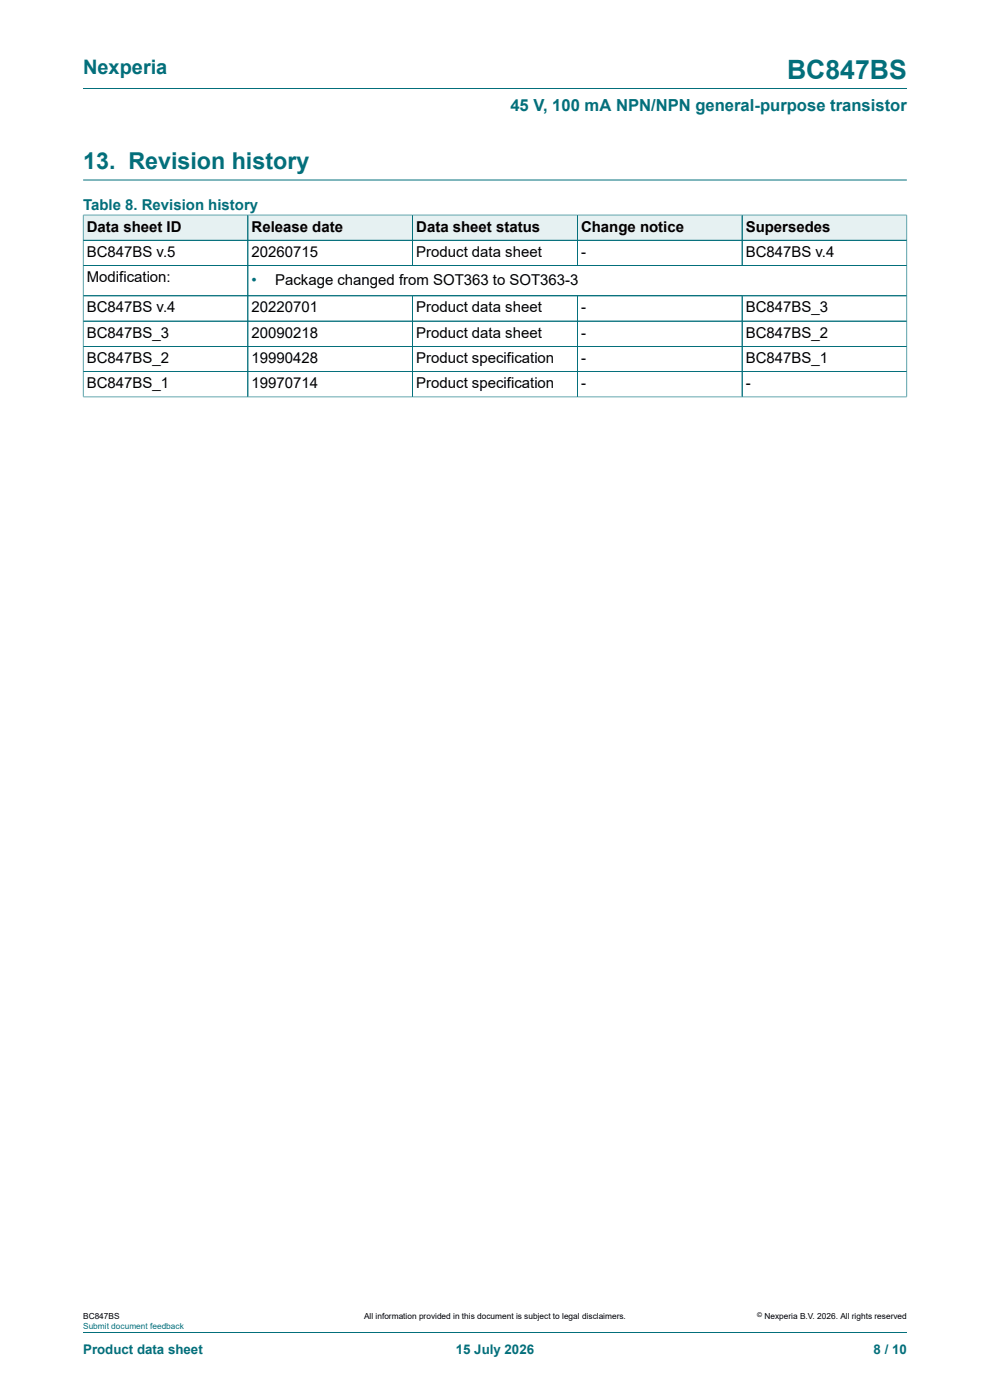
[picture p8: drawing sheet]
<svg xmlns="http://www.w3.org/2000/svg" width="210mm" height="297mm" viewBox="0 0 210 297" stroke-linecap="round" stroke-linejoin="round" font-family="sans-serif">
<defs><g id="words">
<text font-size="5.6" fill="#036f7b" x="167" y="16.8">BC847BS</text>
<text font-size="4.9" fill="#036f7b" x="17.6" y="35.9">13. Revision history</text>
<text font-size="4.2" fill="#036f7b" x="17.6" y="15.6">Nexperia</text>
<text font-size="3.5" fill="#036f7b" x="108.3" y="23.7">45 V, 100 mA NPN/NPN general-purpose transistor</text>
<g font-size="3.2" fill="#036f7b">
<text x="17.6" y="44.5">Table 8. Revision history</text>
<text x="53.4" y="60.4">•</text>
</g>
<g font-size="3.2">
<text x="18.4" y="49.1">Data sheet ID</text>
<text x="53.4" y="49.1">Release date</text>
<text x="88.3" y="49.1">Data sheet status</text>
<text x="123.2" y="49.1">Change notice</text>
<text x="158.2" y="49.1">Supersedes</text>
<text x="18.4" y="54.5">BC847BS v.5</text>
<text x="18.4" y="59.8">Modification:</text>
<text x="53.4" y="54.5">20260715</text>
<text x="88.3" y="54.5">Product data sheet</text>
<text x="123.2" y="54.5">-</text>
<text x="158.2" y="54.5">BC847BS v.4</text>
<text x="58.4" y="60.4">Package changed from SOT363 to SOT363-3</text>
<text x="18.4" y="66.3">BC847BS v.4</text>
<text x="18.4" y="71.6">BC847BS_3</text>
<text x="53.4" y="66.3">20220701</text>
<text x="53.4" y="71.6">20090218</text>
<text x="88.3" y="66.3">Product data sheet</text>
<text x="88.3" y="71.6">Product data sheet</text>
<text x="123.2" y="66.3">-</text>
<text x="123.2" y="71.6">-</text>
<text x="158.2" y="66.3">BC847BS_3</text>
<text x="158.2" y="71.6">BC847BS_2</text>
<text x="18.4" y="77">BC847BS_2</text>
<text x="53.4" y="77">19990428</text>
<text x="88.3" y="77">Product specification</text>
<text x="123.2" y="77">-</text>
<text x="158.2" y="77">BC847BS_1</text>
<text x="18.4" y="82.3">BC847BS_1</text>
<text x="53.4" y="82.3">19970714</text>
<text x="88.3" y="82.3">Product specification</text>
<text x="123.2" y="82.3">-</text>
<text x="158.2" y="82.3">-</text>
</g>
<g font-size="2.8" fill="#036f7b">
<text x="17.6" y="287.2">Product data sheet</text>
<text x="96.7" y="287.2">15 July 2026</text>
<text x="185.3" y="287.2">8 / 10</text>
</g>
<g font-size="1.8">
<text x="17.6" y="279.9">BC847BS</text>
<text x="77.2" y="279.9">All information provided in this document is subject to legal disclaimers.</text>
<text x="162.2" y="279.9">Nexperia B.V. 2026. All rights reserved</text>
</g>
<text font-size="1.8" fill="#00f" x="17.6" y="282">Submit document feedback</text>
<text font-size="1.4" x="160.6" y="279.4">©</text>
</g></defs>
<path d="M17.6 18.8h174.8M17.6 38.2h174.8" fill="none" stroke="#036f7b" stroke-width=".21"/>
<path d="M17.7 45.7h34.8v5.2h-34.8z" fill="#e6f1f2"/>
<path d="M17.6 45.5v5.5h35v-5.4h-35" fill="none" stroke="#036f7b" stroke-width=".21"/>
<path d="M52.7 45.7h34.8v5.2h-34.8z" fill="#e6f1f2"/>
<path d="M52.6 45.6h34.9v5.4h-34.9z" fill="none" stroke="#036f7b" stroke-width=".21"/>
<path d="M87.6 45.7h34.8v5.2h-34.8z" fill="#e6f1f2"/>
<path d="M87.5 45.6h35v5.4h-35z" fill="none" stroke="#036f7b" stroke-width=".21"/>
<path d="M122.5 45.7h34.8v5.2h-34.8z" fill="#e6f1f2"/>
<path d="M122.5 45.6h34.9v5.4h-34.9z" fill="none" stroke="#036f7b" stroke-width=".21"/>
<path d="M157.5 45.7h34.8v5.2h-34.8z" fill="#e6f1f2"/>
<g fill="none" stroke="#036f7b" stroke-width=".21">
<path d="M17.6 56.3h174.8M17.6 51h174.8M17.6 45.7v38.6M17.7 45.6h174.7M52.6 45.7v38.5M87.5 45.7v10.6M122.5 45.7v10.6M157.4 45.6v10.7M192.4 45.5v38.8M17.6 62.8h174.8M17.6 68.1h174.8M17.6 73.5h174.8"/>
<path d="M17.6 78.8h174.8M87.5 62.8v21.4M122.5 62.8v21.4M157.4 62.8v21.4M17.6 84.2h174.8M17.6 282.6h174.8"/>
</g>
<use href="#words"/>
</svg>
